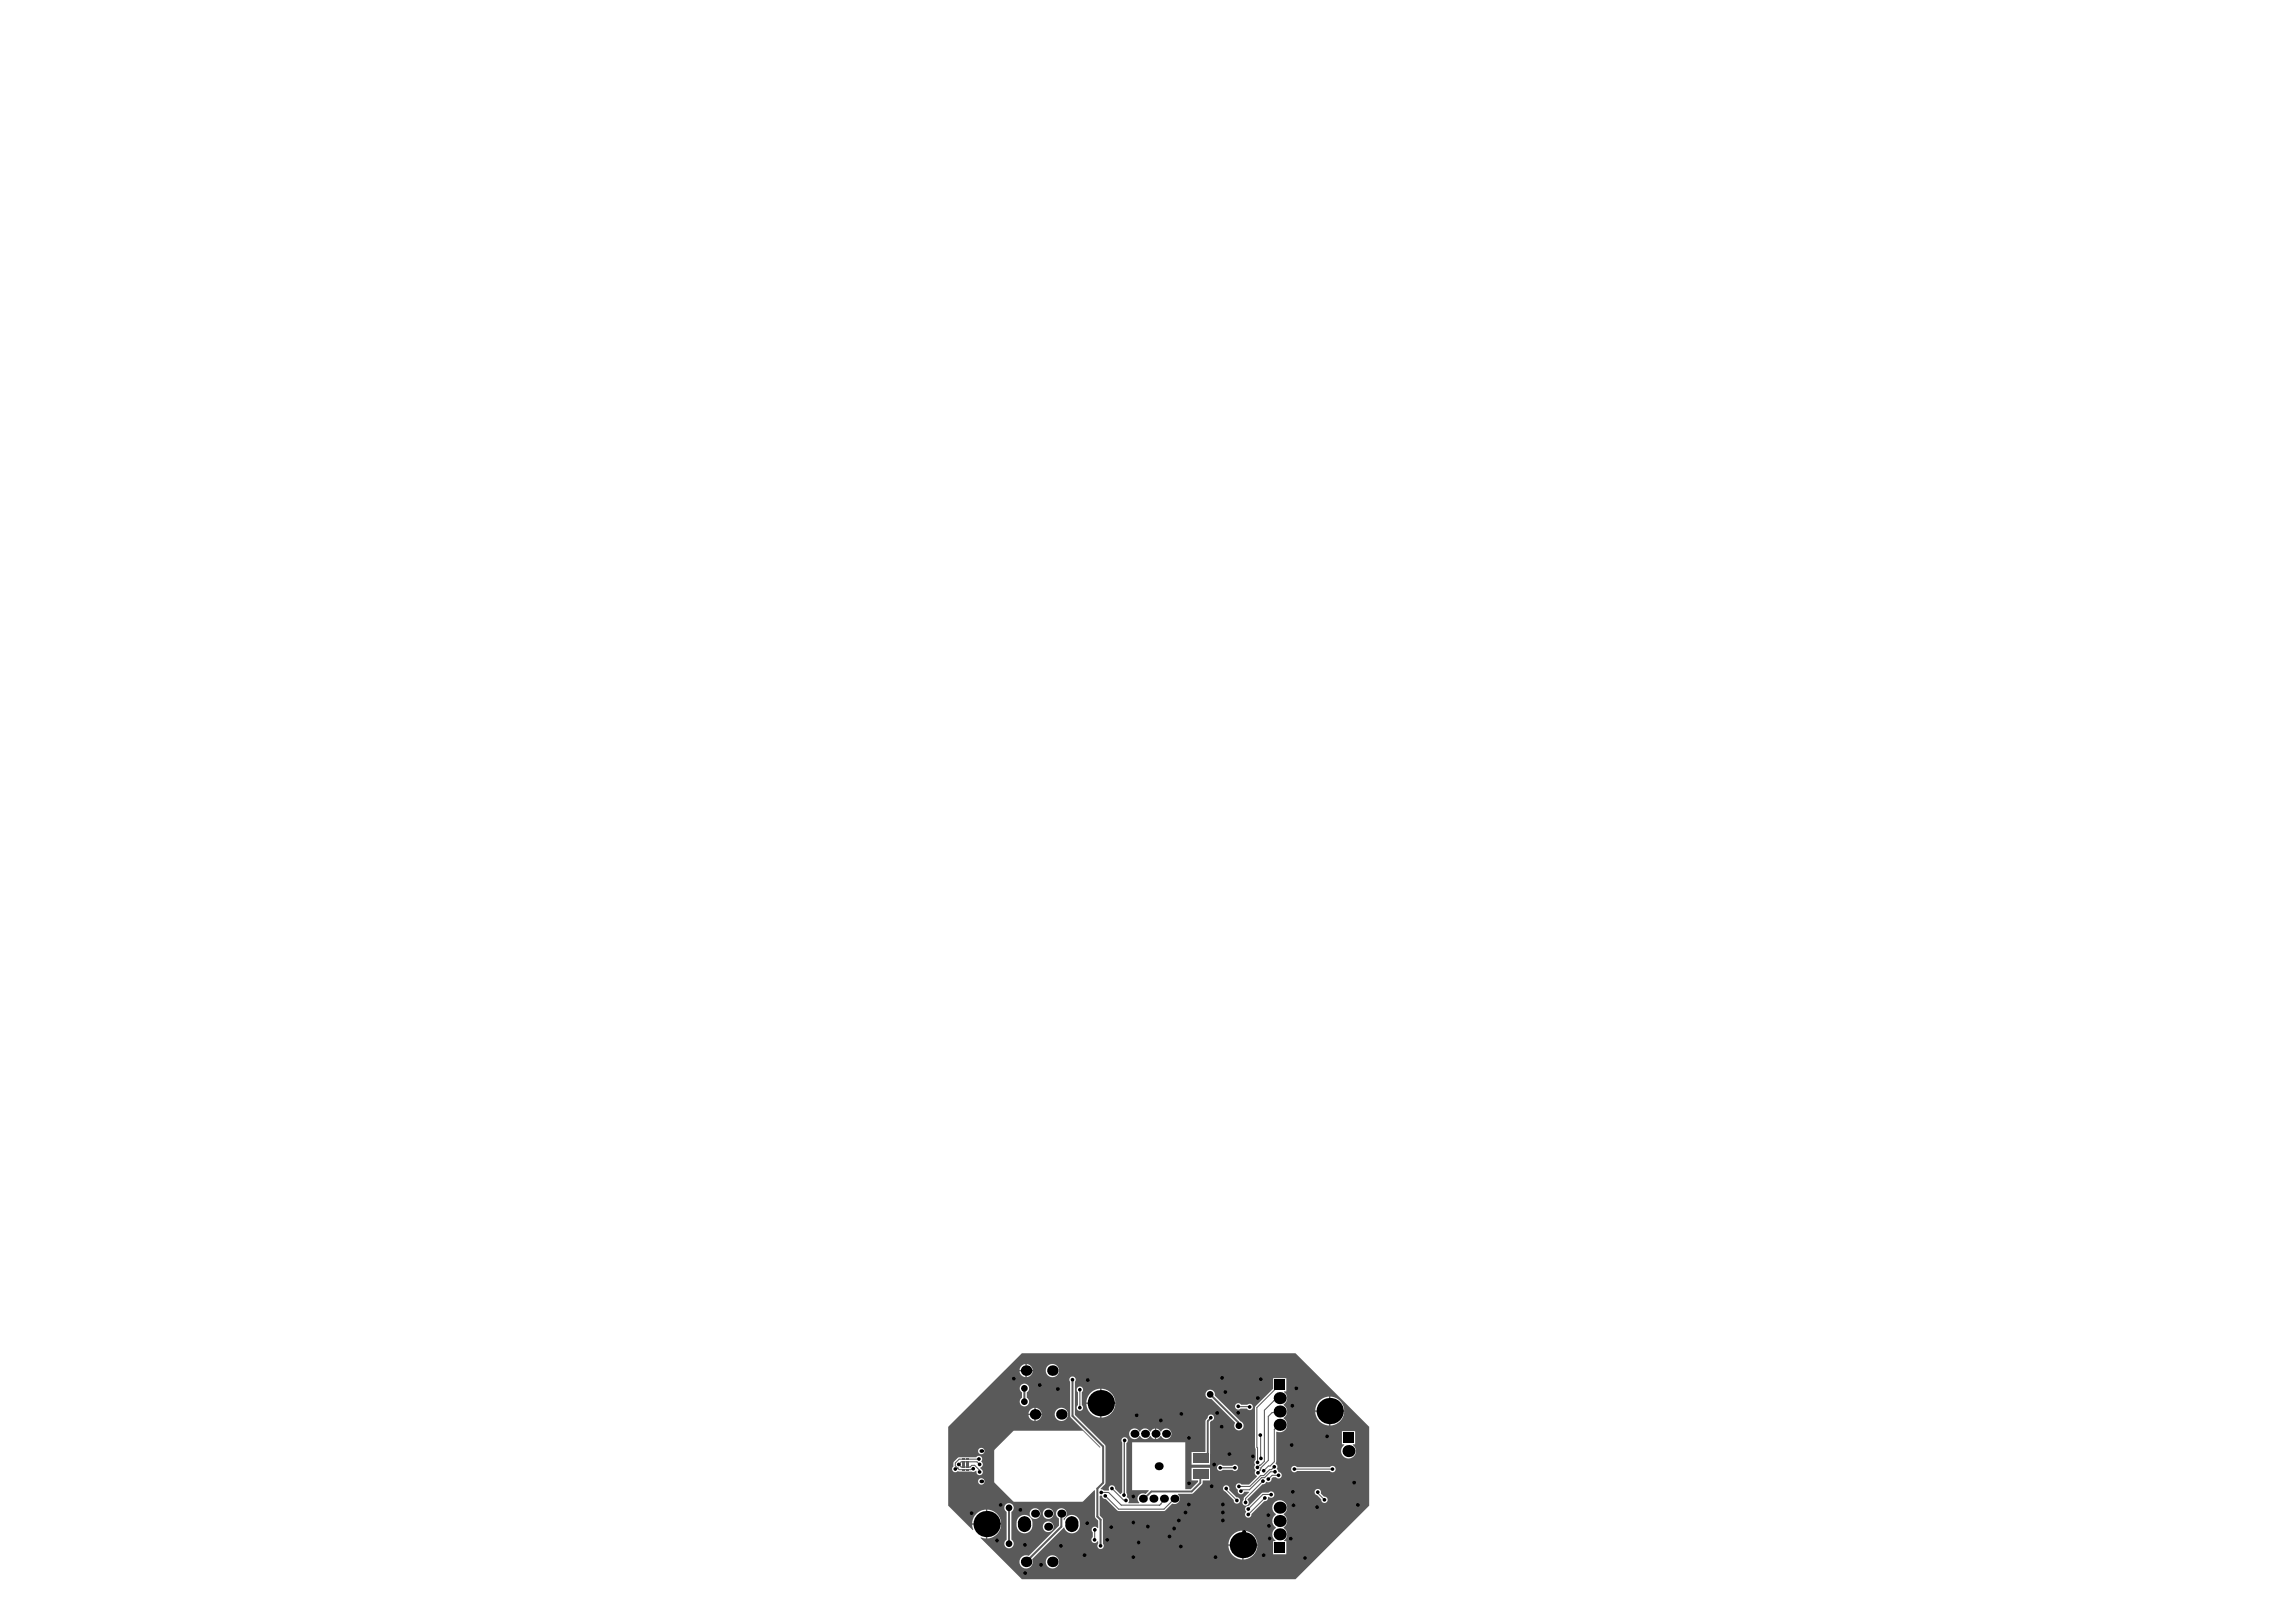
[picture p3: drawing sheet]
<svg xmlns="http://www.w3.org/2000/svg" width="297mm" height="210mm" viewBox="0 0 297 210" stroke-linecap="round" stroke-linejoin="round" font-family="sans-serif">
<path d="M122.7 184.6l9.5-9.5h35.4l9.5 9.5v10.2l-9.5 9.6h-35.4l-5.4-5.4 .1-.1 .7 .2v-1.8h-1.8l.1 .7h-.1l-3.1-3.2zM132.8 176.5v.8h.8a.83 .83 0 0 0-.8-.8zM132.1 176.8l-.2 .5h.8v-.8zM131.9 177.5a.83 .83 0 0 0 .8 .7v-.7zM132.8 177.5v.7a.83 .83 0 0 0 .8-.7zM135.3 177.4a.86 .86 0 0 0 1.7 0 .86 .86 0 0 0-1.7 0zM142.5 179.7v1.8h1.8a1.86 1.86 0 0 0-1.8-1.8zM141.1 180.3l-.4 .4-.2 .8h1.8v-1.8l-.7 .2zM132.1 179.2l-.2 .5 .1 .3 .2 .2v.7a.61 .61 0 0 0-.1 .9 .61 .61 0 0 0 .9 0 .61 .61 0 0 0-.2-.9v-.7a.61 .61 0 0 0 .2-.9 .61 .61 0 0 0-.9-.1zM159.9 181.7a.42 .42 0 0 0 0 .6 .42 .42 0 0 0 .6 0h.8a.42 .42 0 0 0 .6 .1 .42 .42 0 0 0 .1-.6 .42 .42 0 0 0-.6 0h-.8a.41 .41 0 0 0-.7-.1zM172.1 180.7v1.8h1.8a1.86 1.86 0 0 0-1.8-1.8zM170.7 181.3l-.3 .5-.2 .7h1.7v-1.8l-.7 .2zM139.4 179.5a.41 .41 0 0 0 .1 .7v1.6a.41 .41 0 0 0-.1 .7 .41 .41 0 0 0 .6 0 .41 .41 0 0 0-.1-.7v-1.6a.42 .42 0 0 0 .1-.6 .42 .42 0 0 0-.6-.1zM134 182.2v.7h.8a.83 .83 0 0 0-.8-.7zM133.3 182.4l-.2 .5h.7v-.7zM142.5 181.7v1.8a1.86 1.86 0 0 0 1.8-1.8zM140.5 181.7a1.86 1.86 0 0 0 1.8 1.8v-1.8zM134 183.1v.8a.83 .83 0 0 0 .8-.8zM133.1 183.1a.83 .83 0 0 0 .7 .8v-.8zM136.4 183a.9 .9 0 0 0 1.8 0 .9 .9 0 0 0-1.8 0zM172.1 182.7v1.8a1.86 1.86 0 0 0 1.8-1.8zM170.2 182.7a1.86 1.86 0 0 0 1.7 1.8v-1.8zM156.1 180a.61 .61 0 0 0-.1 .7 .61 .61 0 0 0 .7 .3l3.1 3.1a.61 .61 0 0 0 .2 .9 .61 .61 0 0 0 .8-.3 .61 .61 0 0 0-.4-.8l-3.2-3.3a.61 .61 0 0 0-.3-.7 .61 .61 0 0 0-.8 .1zM149.6 184.9v1.3h.2l.4-.4a.69 .69 0 0 0 1.1 .3 .69 .69 0 0 0 0-1.1 .69 .69 0 0 0-1.1 .3l-.4-.4zM146.3 185.1a.69 .69 0 0 0 .1 1 .69 .69 0 0 0 1-.3h.1a.69 .69 0 0 0 .6 .4 .69 .69 0 0 0 .7-.4l.3 .4h.3v-1.3h-.3l-.3 .4a.69 .69 0 0 0-.7-.4 .69 .69 0 0 0-.6 .4h-.1a.69 .69 0 0 0-1.1-.2zM164.7 178.4v1.3l-2.3 2.4v6.9a.51 .51 0 0 0 0 .6 .59 .59 0 0 0 0 .7 .49 .49 0 0 0 .2 .8l-1 1h-1a.42 .42 0 0 0-.7 0 .42 .42 0 0 0 .2 .6 .44 .44 0 0 0 .3 .7 .44 .44 0 0 0 .5-.4h.7v.1l-.6 .6-.1 .4a.41 .41 0 0 0-.1 .5 .41 .41 0 0 0 .5 .2v.1a.59 .59 0 0 0-.1 .8 .42 .42 0 0 0 .2 .7 .42 .42 0 0 0 .5-.5l1.7-1.6a.57 .57 0 0 0 .5-.6 .42 .42 0 0 0 .6 .1 .42 .42 0 0 0 0-.6 .42 .42 0 0 0-.6 0h-.8l-1.8 1.7h-.2v-.1a.49 .49 0 0 0 .1-.8l1.9-1.9h.3l.2-.3h.1a.41 .41 0 0 0 .6-.4l.2-.2h.4a.42 .42 0 0 0 .7-.1 .42 .42 0 0 0-.4-.6l-.2-.4a.41 .41 0 0 0-.2-.6l.1-4.2h.1a.96 .96 0 0 0 1.2-.5 .96 .96 0 0 0-.3-1.2 1.1 1.1 0 0 0 .1-1.6l-.1-.2a1.1 1.1 0 0 0 .1-1.5l-.1-.2h.3v-1.7zM128.7 187.6l-.1 4.2 2.5 2.5h8.9l1.6-1.5 .1 .1v3.4l.4 .5v.9l-.1 .1a.41 .41 0 0 0-.6-.1 .41 .41 0 0 0 0 .6v.6a.42 .42 0 0 0-.1 .7 .42 .42 0 0 0 .7-.2 .53 .53 0 0 1 0 .6 .42 .42 0 0 0 .5 .4 .42 .42 0 0 0 .2-.6v-3.1l-.4-.6v-2.5h.3a.41 .41 0 0 0 .5 .4l1.4 1.5h.2h5.9l1.1-.9a.69 .69 0 0 0 .8-.3 .69 .69 0 0 0-.1-.9v-.1h1.9l1.2-1.2 .1-.5h.9v-1.7h-2.3v1.7h.8v.2l-1 .9h-.7v-6.1h-6.8v6.2h2.1v.1l-.4 .4a.7 .7 0 0 0-.9 .2 .7 .7 0 0 0 .1 1h-1.4v-.1a.49 .49 0 0 0-.2-.7v-.2l-.1-.3v-6.5a.42 .42 0 0 0 .1-.5 .42 .42 0 0 0-.6-.1 .42 .42 0 0 0 0 .6v6.4l-.3 .3-.6-.7a.41 .41 0 0 0-.5-.5 .41 .41 0 0 0-.3 .6l-.1 .1h-.6l-.4-.3 .5-.5 .1-.2v-4.8l-3.9-4v-4.3a.42 .42 0 0 0-.1-.6 .42 .42 0 0 0-.5 0 .42 .42 0 0 0-.1 .6l.1 4.6 3.9 3.9h-.1l-2.3-2.2h-8.8zM126.5 187.8a.45 .45 0 0 0 .9 0 .45 .45 0 0 0-.9 0zM173.6 185.2v1.7h.3v.1a.96 .96 0 0 0-.2 1.4 .96 .96 0 0 0 1.5 0 .96 .96 0 0 0-.2-1.4v-.1h.3v-1.7zM156.4 183.2l-.4 .7v4h-1.8v1.6h2.3v-5.5l.2-.1a.42 .42 0 0 0 .3-.6 .42 .42 0 0 0-.6-.1zM157.6 189.6a.42 .42 0 0 0 0 .7 .42 .42 0 0 0 .6-.1h1.2a.42 .42 0 0 0 .6 0 .42 .42 0 0 0 0-.6 .42 .42 0 0 0-.6 .1l-1.2-.1a.42 .42 0 0 0-.6 0zM167.2 189.8a.42 .42 0 0 0 0 .6 .42 .42 0 0 0 .6 0h4.3a.41 .41 0 0 0 .6 0 .41 .41 0 0 0 0-.6 .41 .41 0 0 0-.6 .1l-4.3-.1a.42 .42 0 0 0-.6 0zM123.4 189.2l-.1 .5a.47 .47 0 0 0-.1 .5 .47 .47 0 0 0 .4 .3l.3-.1 2 .1 .4-.2a.44 .44 0 0 0 .3 .6 .44 .44 0 0 0 .6-.3 .44 .44 0 0 0-.4-.6v-.1a.45 .45 0 0 0 .4-.4 .45 .45 0 0 0-.3-.4 .42 .42 0 0 0 0-.6 .42 .42 0 0 0-.6 .1h-2.2zM126.5 191.7a.45 .45 0 0 0 .9 0 .45 .45 0 0 0-.9 0zM170.2 192.8a.41 .41 0 0 0-.1 .4 .41 .41 0 0 0 .3 .3l.5 .5a.41 .41 0 0 0 .4 .5 .41 .41 0 0 0 .5-.4 .41 .41 0 0 0-.5-.4l-.4-.4a.42 .42 0 0 0-.2-.6 .42 .42 0 0 0-.5 .1zM158.3 192.3a.43 .43 0 0 0 .2 .7l1.1 1.1a.41 .41 0 0 0 .4 .5 .41 .41 0 0 0 .4-.4 .41 .41 0 0 0-.4-.4l-1-1a.42 .42 0 0 0-.1-.5 .42 .42 0 0 0-.6 0zM134.9 195.9a.7 .7 0 0 0 1.4 0 .7 .7 0 0 0-1.4 0zM133.2 195.9a.7 .7 0 0 0 1.4 0 .7 .7 0 0 0-1.4 0zM127.7 195.4v1.7h1.8a1.86 1.86 0 0 0-1.8-1.7zM126.3 195.9l-.3 .5-.2 .7h1.8v-1.7l-.8 .2zM134.9 197.6a.7 .7 0 0 0 1.4 0 .7 .7 0 0 0-1.4 0zM136.8 195.4a.69 .69 0 0 0 .2 1.1v.9l-3.9 3.9a.86 .86 0 0 0-1.2 .7 .86 .86 0 0 0 1 1 .86 .86 0 0 0 .6-1.2l4.2-4.1a1.05 1.05 0 0 0 1.3 .7 1.05 1.05 0 0 0 .7-1.3 1.03 1.03 0 0 0-.9-1 1.03 1.03 0 0 0-1.1 .6h-.1v-.2a.7 .7 0 0 0 .3-1 .7 .7 0 0 0-1.1-.1zM131.8 196.3a1.2 1.2 0 0 0-.3 1.4 1.2 1.2 0 0 0 1.2 .7 1.23 1.23 0 0 0 .9-1.3 1.23 1.23 0 0 0-1.1-1.1l-.4 .1zM127.7 197.3v1.8a1.86 1.86 0 0 0 1.8-1.8zM160.9 198.1v1.8h1.8a1.86 1.86 0 0 0-1.8-1.8zM159.5 198.6l-.4 .5-.2 .8h1.8v-1.8l-.8 .2zM130.1 194.7l-.2 .4 .1 .3 .2 .3v3.5a.61 .61 0 0 0-.1 1 .61 .61 0 0 0 .9 0 .61 .61 0 0 0-.2-1v-3.5a.61 .61 0 0 0 .2-.9 .61 .61 0 0 0-.9-.1zM164.9 194.4a1.06 1.06 0 0 0 .2 1.6 .98 .98 0 0 0 0 1.7 1.1 1.1 0 0 0-.2 1.5l.1 .1v.1h-.3v1.7h1.7v-1.7h-.3v-.1a.96 .96 0 0 0 0-1.6 1.1 1.1 0 0 0 .1-1.5l-.1-.2a1.1 1.1 0 0 0 .1-1.6 .96 .96 0 0 0-1.3 0zM160.9 200v1.8a1.86 1.86 0 0 0 1.8-1.8zM158.9 200a1.86 1.86 0 0 0 1.8 1.8v-1.8zM135.3 202.1a.86 .86 0 0 0 1.7 0 .86 .86 0 0 0-1.7 0z" fill="#5a5a5a"/>
<path d="M132.5 179.8v1.6M138.8 178.5v4.7l3.9 4v4.7l-.7 .7v3.7l.4 .4v3.3M130.5 195.1v4.7M137.3 195.9v1.7l-4.6 4.5M156.6 180.4l3.6 3.6v.4l.1 .1" fill="none" stroke="#5a5a5a" stroke-width=".26"/>
<g fill="none" stroke="#5a5a5a" stroke-width=".14">
<path d="M139.7 179.8v2.4M165.6 179.2l-3 3 .1 7M123.9 190h.1M123.9 190l-.3 .1M124 189.5h.2M126.7 188.8h-2.6l-.5 .5v.4l.5 .5h1.5l.3-.1M126.7 189.5l-.3-.3h-2l-.2 .1v.4l.2 .2h1.1l.2-.3h.4l.6 .6v.3M141.6 198v1.3M142.5 193.1h.9l1.7 1.7h4.9l.6-.6v-.3M143 193.6h.1M143 193.6l1.7 1.7h5.9l1.3-1.4M143.9 192.6l1.4 1.5 .4 .1"/>
<path d="M158.6 192.6l.1 .3 1.3 1.3M160.2 182l1.5 .1M161.5 196h.1M162.7 189.9h.1M163 185.7l.1 3M163.4 191.7l-2.3 2.2v.5M163.5 190.3h.1M163.6 193.9l-2.1 2.1M163.6 193.9h.1M164.4 193.4h-1l-1.9 1.9M164.9 189.8l-.4 .4h-.2l-.8 .8h-.4l-1.4 1.4h-1.4M164.9 190.5h-.5l-.8 .7h-.4l-1.6 1.6h-.8l-.3 .2"/>
<path d="M165.4 190.9h-.8l-.5 .5M165.6 182.7l-.2 .1h-.8l-.5 .5v5.7l-1 1-.1 .3-.3 .3M165.6 180.9h-.4l-1.6 1.6v6.6l-.9 .8M165.6 184.4h-.2l-.5 .6v4.2l-.6 .5h-.2l-.6 .6M167.5 190.1h.1M167.5 190.1h4.9M170.5 193v.2l.8 .9M172.4 190.1h.1"/>
</g>
<path d="M145.5 186.4l-.1 7.1M155.7 188.4l-.4 .3M157.9 189.9h1.9" fill="none" stroke="#5a5a5a" stroke-width=".17"/>
<path d="M155.3 190.8v1.1l-1.1 1.1h-5.2l-1 .9h-.1M156.6 183.5l-.3 .4v4.3l-.2 .2h-.4" fill="none" stroke="#5a5a5a" stroke-width=".24"/>
<g fill="#000">
<path d="M132.5 197.4v.9zM131.7 197.4h.8v.9a.85 .85 0 0 1-.8-.9z"/>
<path d="M132.5 197.4h.9zM132.5 197.4h.9a.85 .85 0 0 1-.9 .9z"/>
<path d="M132.5 196.2v.9zM132.5 196.2a.85 .85 0 0 1 .9 .9h-.9z"/>
<path d="M131.7 197.1h.8zM131.9 196.5l.3-.2 .3-.1v.9h-.8l.1-.4z"/>
<path d="M138.7 197.4v.9zM137.8 197.4h.9v.9a.85 .85 0 0 1-.9-.9z"/>
<path d="M138.7 197.4h.8zM138.7 197.4h.8a.85 .85 0 0 1-.8 .9z"/>
<path d="M138.7 196.2v.9zM138.7 196.2a.85 .85 0 0 1 .8 .9h-.8z"/>
<path d="M137.8 197.1h.9zM138.1 196.5l.2-.2 .4-.1v.9h-.9l.1-.4z"/>
<circle cx="131.2" cy="178.4" r=".24"/>
<circle cx="132.5" cy="179.7" r=".43"/>
<circle cx="132.7" cy="177.4" r=".68"/>
<circle cx="134.5" cy="179.2" r=".24"/>
<circle cx="136.2" cy="177.4" r=".68"/>
<circle cx="136.9" cy="179.8" r=".24"/>
<circle cx="138.8" cy="178.5" r=".24"/>
<circle cx="139.7" cy="179.8" r=".24"/>
<circle cx="140.7" cy="178.6" r=".24"/>
<circle cx="158.1" cy="178.3" r=".24"/>
<circle cx="163.1" cy="178.5" r=".24"/>
<circle cx="167.7" cy="179.7" r=".24"/>
<circle cx="123.6" cy="190.1" r=".24"/>
<circle cx="124" cy="189.5" r=".24"/>
<circle cx="125.7" cy="195.8" r=".24"/>
<circle cx="125.9" cy="190.1" r=".24"/>
<circle cx="126.7" cy="188.8" r=".24"/>
<circle cx="126.7" cy="189.5" r=".24"/>
<circle cx="126.7" cy="190.5" r=".24"/>
<circle cx="127" cy="191.7" r=".24"/>
<circle cx="127" cy="187.8" r=".24"/>
<circle cx="127.6" cy="197.2" r="1.7"/>
<circle cx="129" cy="199.4" r=".24"/>
<circle cx="129.4" cy="194.7" r=".24"/>
<circle cx="130.5" cy="195.1" r=".43"/>
<circle cx="130.5" cy="199.8" r=".43"/>
<circle cx="132" cy="195.4" r=".24"/>
<circle cx="132.5" cy="181.4" r=".43"/>
<circle cx="132.6" cy="199.9" r=".24"/>
<circle cx="133.9" cy="183" r=".68"/>
<circle cx="133.9" cy="195.9" r=".52"/>
<circle cx="135.6" cy="197.6" r=".52"/>
<circle cx="135.6" cy="195.9" r=".52"/>
<circle cx="137.3" cy="195.9" r=".52"/>
<circle cx="137.3" cy="183" r=".68"/>
<circle cx="139.7" cy="182.2" r=".24"/>
<circle cx="140.7" cy="197.1" r=".24"/>
<circle cx="141.2" cy="181.5" r=".24"/>
<circle cx="141.6" cy="199.3" r=".24"/>
<circle cx="141.6" cy="198" r=".24"/>
<circle cx="142.4" cy="181.6" r="1.7"/>
<circle cx="142.5" cy="193.1" r=".24"/>
<circle cx="143" cy="193.6" r=".24"/>
<circle cx="143.2" cy="199.3" r=".24"/>
<circle cx="143.8" cy="197.6" r=".24"/>
<circle cx="143.9" cy="192.6" r=".24"/>
<circle cx="145.4" cy="193.5" r=".24"/>
<circle cx="145.5" cy="186.4" r=".24"/>
<circle cx="145.7" cy="194.2" r=".24"/>
<circle cx="146.6" cy="193.7" r=".24"/>
<circle cx="146.6" cy="197" r=".24"/>
<circle cx="146.8" cy="185.5" r=".52"/>
<circle cx="147.1" cy="183.2" r=".24"/>
<circle cx="147.3" cy="199.6" r=".24"/>
<circle cx="147.9" cy="193.9" r=".52"/>
<circle cx="148.1" cy="185.5" r=".52"/>
<circle cx="148.5" cy="197.5" r=".24"/>
<circle cx="149.2" cy="193.9" r=".52"/>
<circle cx="149.5" cy="185.5" r=".52"/>
<circle cx="149.9" cy="189.7" r=".52"/>
<circle cx="150.2" cy="183.8" r=".24"/>
<circle cx="150.6" cy="193.9" r=".52"/>
<circle cx="150.9" cy="185.5" r=".52"/>
<circle cx="151.3" cy="198.8" r=".24"/>
<circle cx="151.9" cy="197.8" r=".24"/>
<circle cx="151.9" cy="193.9" r=".52"/>
<circle cx="152.5" cy="196.8" r=".24"/>
<circle cx="152.8" cy="183" r=".24"/>
<circle cx="153.4" cy="195.7" r=".24"/>
<circle cx="153.8" cy="194.7" r=".24"/>
<circle cx="153.8" cy="186.1" r=".24"/>
<circle cx="153.8" cy="192" r=".24"/>
<circle cx="156.6" cy="180.4" r=".43"/>
<circle cx="156.6" cy="183.5" r=".24"/>
<circle cx="156.8" cy="192.3" r=".24"/>
<circle cx="157.1" cy="189.5" r=".24"/>
<circle cx="157.5" cy="182.9" r=".24"/>
<circle cx="157.9" cy="189.9" r=".24"/>
<circle cx="158" cy="184.6" r=".24"/>
<circle cx="158.2" cy="194.7" r=".24"/>
<circle cx="158.2" cy="195.7" r=".24"/>
<circle cx="158.2" cy="196.8" r=".24"/>
<circle cx="158.5" cy="180.1" r=".24"/>
<circle cx="158.6" cy="192.6" r=".24"/>
<circle cx="159.1" cy="188.2" r=".24"/>
<circle cx="159.8" cy="189.9" r=".24"/>
<circle cx="160" cy="194.2" r=".24"/>
<circle cx="160.2" cy="182.8" r=".24"/>
<circle cx="160.2" cy="182" r=".24"/>
<circle cx="160.3" cy="192.4" r=".24"/>
<circle cx="160.3" cy="184.5" r=".43"/>
<circle cx="160.5" cy="193" r=".24"/>
<circle cx="160.8" cy="199.9" r="1.7"/>
<circle cx="161" cy="198.2" r=".24"/>
<circle cx="161.1" cy="194.4" r=".24"/>
<circle cx="161.5" cy="195.3" r=".24"/>
<circle cx="161.5" cy="196" r=".24"/>
<circle cx="161.7" cy="182.1" r=".24"/>
<circle cx="162.1" cy="188.5" r=".24"/>
<circle cx="162.7" cy="189.9" r=".24"/>
<circle cx="162.7" cy="189.2" r=".24"/>
<circle cx="162.7" cy="180.9" r=".24"/>
<circle cx="162.7" cy="190.6" r=".24"/>
<circle cx="163" cy="185.7" r=".24"/>
<circle cx="163.1" cy="188.7" r=".24"/>
<circle cx="163.4" cy="191.7" r=".24"/>
<circle cx="163.5" cy="190.3" r=".24"/>
<circle cx="163.6" cy="193.9" r=".24"/>
<circle cx="164.1" cy="196.1" r=".24"/>
<circle cx="164.1" cy="191.4" r=".24"/>
<circle cx="164.2" cy="197.5" r=".24"/>
<circle cx="164.3" cy="199.1" r=".24"/>
<circle cx="164.4" cy="193.4" r=".24"/>
<circle cx="164.9" cy="189.8" r=".24"/>
<circle cx="164.9" cy="190.5" r=".24"/>
<circle cx="165.4" cy="190.9" r=".24"/>
<circle cx="165.6" cy="180.9" r=".78"/>
<circle cx="165.6" cy="195.1" r=".78"/>
<circle cx="165.6" cy="182.7" r=".78"/>
<circle cx="165.6" cy="196.8" r=".78"/>
<circle cx="165.6" cy="198.6" r=".78"/>
<circle cx="165.6" cy="184.4" r=".78"/>
<circle cx="167" cy="199.1" r=".24"/>
<circle cx="167.1" cy="187" r=".24"/>
<circle cx="167.2" cy="181.9" r=".24"/>
<circle cx="167.3" cy="193.1" r=".24"/>
<circle cx="167.3" cy="194.8" r=".24"/>
<circle cx="167.5" cy="190.1" r=".24"/>
<circle cx="170.4" cy="195" r=".24"/>
<circle cx="170.5" cy="193.1" r=".24"/>
<circle cx="171.3" cy="194.1" r=".24"/>
<circle cx="171.7" cy="185.9" r=".24"/>
<circle cx="172" cy="182.6" r="1.7"/>
<circle cx="172.4" cy="181.3" r=".24"/>
<circle cx="172.4" cy="190.1" r=".24"/>
<circle cx="174.5" cy="187.8" r=".78"/>
<circle cx="175.2" cy="191.9" r=".24"/>
<circle cx="175.7" cy="194.8" r=".24"/>
<circle cx="132.6" cy="203.6" r=".24"/>
<circle cx="132.7" cy="202.1" r=".68"/>
<circle cx="134.7" cy="202.5" r=".24"/>
<circle cx="136.2" cy="202.1" r=".68"/>
<circle cx="137.3" cy="200" r=".24"/>
<circle cx="140.3" cy="201.3" r=".24"/>
<circle cx="142.4" cy="200" r=".24"/>
<circle cx="146.6" cy="201.5" r=".24"/>
<circle cx="152.8" cy="200.1" r=".24"/>
<circle cx="157.3" cy="201.5" r=".24"/>
<circle cx="163.5" cy="201.3" r=".24"/>
<circle cx="168.8" cy="201.6" r=".24"/>
</g>
<g fill="#000">
<path d="M164.9 178.5h1.3v1.4h-1.3z" fill-rule="evenodd"/>
<path d="M131.7 197.1l.8-.9 .9 .9v.3l-.9 .9-.8-.9z" fill-rule="evenodd"/>
<path d="M137.8 197.1l.9-.9 .8 .9v.3l-.8 .9-.9-.9z" fill-rule="evenodd"/>
<path d="M173.8 185.4h1.3v1.3h-1.3z" fill-rule="evenodd"/>
<path d="M164.9 199.6h1.3v1.4h-1.3z" fill-rule="evenodd"/>
</g>
<g fill="#5a5a5a">
<path d="M125 190.1h.4v.2h-.4z" fill-rule="evenodd"/>
<path d="M125 189.8h.4v.1h-.4z" fill-rule="evenodd"/>
<path d="M125 189.4h.4v.2h-.4z" fill-rule="evenodd"/>
<path d="M125 189.1h.4v.1h-.4z" fill-rule="evenodd"/>
<path d="M125 188.8h.4v.1h-.4z" fill-rule="evenodd"/>
<path d="M124.4 188.8h.4v.1h-.4z" fill-rule="evenodd"/>
<path d="M124.4 189.1h.4v.1h-.4z" fill-rule="evenodd"/>
<path d="M124.4 189.4h.4v.2h-.4z" fill-rule="evenodd"/>
<path d="M124.4 189.8h.4v.1h-.4z" fill-rule="evenodd"/>
<path d="M124.4 190.1h.4v.2h-.4z" fill-rule="evenodd"/>
<path d="M154.3 188.1h2.1v1.3h-2.1z" fill-rule="evenodd"/>
<path d="M154.3 190.1h2.1v1.3h-2.1z" fill-rule="evenodd"/>
</g>
</svg>
